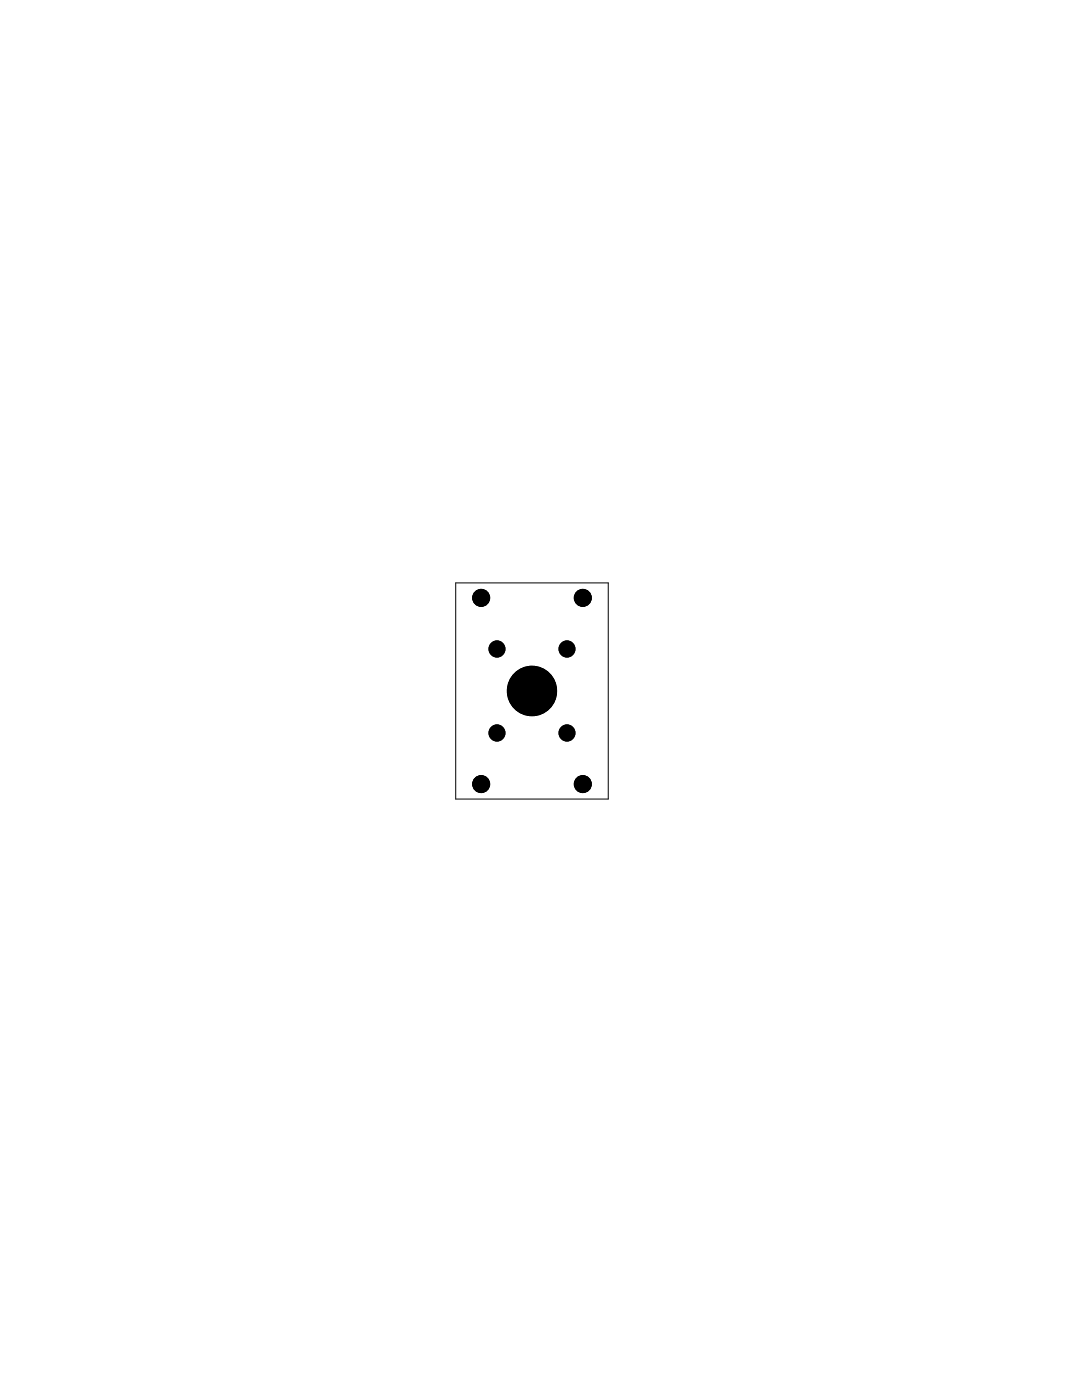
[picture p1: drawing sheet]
<svg xmlns="http://www.w3.org/2000/svg" width="216mm" height="279mm" viewBox="0 0 216 279" stroke-linecap="round" stroke-linejoin="round" font-family="sans-serif">
<g fill="#000" stroke="#000" stroke-width=".2">
<circle cx="96" cy="119.3" r="1.69"/>
<circle cx="116.3" cy="119.3" r="1.69"/>
<circle cx="99.2" cy="129.5" r="1.6"/>
<circle cx="106.1" cy="137.9" r="4.9"/>
<circle cx="113.1" cy="129.5" r="1.6"/>
<circle cx="96" cy="156.5" r="1.69"/>
<circle cx="99.2" cy="146.3" r="1.6"/>
<circle cx="113.1" cy="146.3" r="1.6"/>
<circle cx="116.3" cy="156.5" r="1.69"/>
</g>
<g fill="none" stroke="#000" stroke-width=".2">
<path d="M90.9 116.3h30.5v43.2h-30.5zM97 118.3l-2 2M117.3 118.3l-2 2M100.2 128.5l-2 2M107.2 136.9l-2.1 2M114.1 128.5l-2 2M97 155.5l-2 2M100.2 145.3l-2 2M114.1 145.3l-2 2M117.3 155.5l-2 2"/>
<circle cx="96" cy="119.3" r="1.59"/>
<circle cx="96" cy="119.3" r=".99"/>
<circle cx="116.3" cy="119.3" r="1.59"/>
<circle cx="116.3" cy="119.3" r=".99"/>
<circle cx="99.2" cy="129.5" r="1.5"/>
<circle cx="99.2" cy="129.5" r=".99"/>
<circle cx="106.2" cy="137.9" r="4.8"/>
<circle cx="106.2" cy="137.9" r=".99"/>
<circle cx="113.1" cy="129.5" r="1.5"/>
<circle cx="113.1" cy="129.5" r=".99"/>
<circle cx="96" cy="156.5" r="1.59"/>
<circle cx="96" cy="156.5" r=".99"/>
<circle cx="99.2" cy="146.3" r="1.5"/>
<circle cx="99.2" cy="146.3" r=".99"/>
<circle cx="113.1" cy="146.3" r="1.5"/>
<circle cx="113.1" cy="146.3" r=".99"/>
<circle cx="116.3" cy="156.5" r="1.59"/>
<circle cx="116.3" cy="156.5" r=".99"/>
</g>
</svg>
